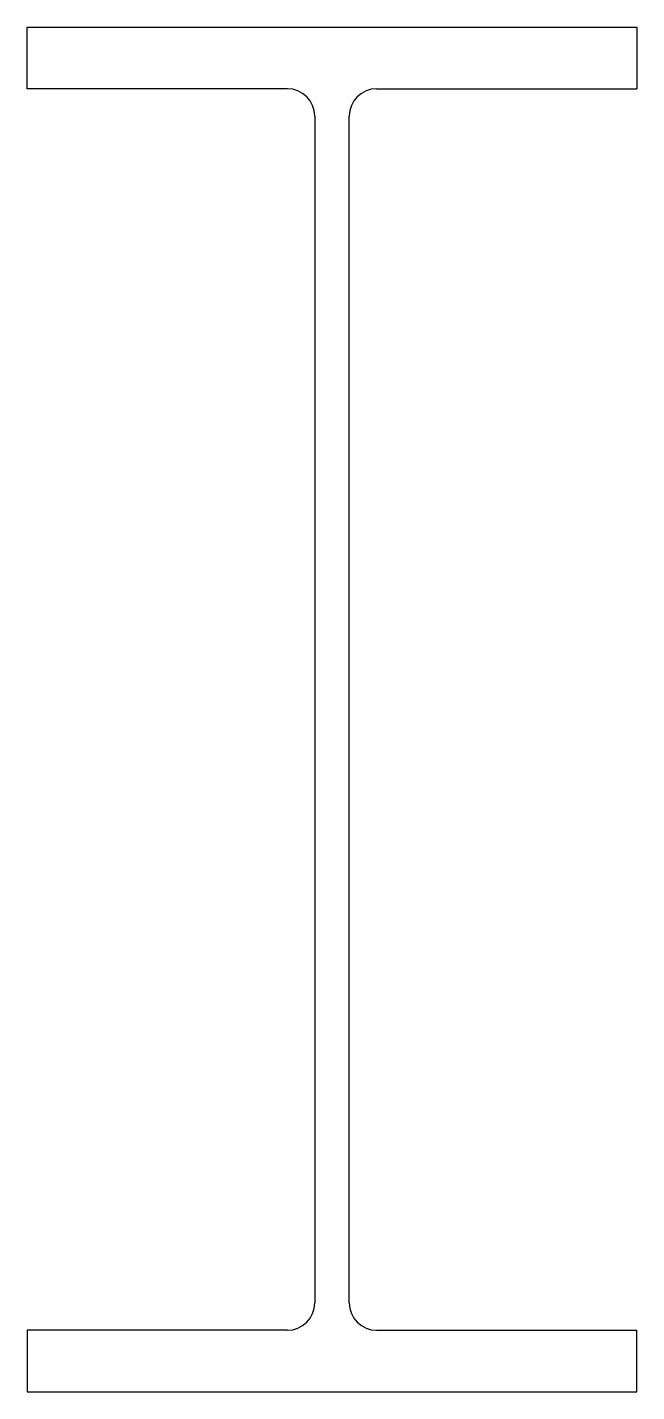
# Model space of a CAD drawing. Extents: x 0 to 423, y 0 to 948.
import ezdxf

# ---------------------------------------------------------------- set-up
doc = ezdxf.new("R2010")
doc.units = 0
doc.layers.get('0').update_dxf_attribs({"linetype": 'CONTINUOUS'})

msp = doc.modelspace()

# ---------------------------------------------------------------- linework, layer by layer
for p, q in [((0, 948), (423, 948)), ((0, 905.3), (0, 948)), ((423, 948), (423, 905.3)), ((180.5, 905.3), (0, 905.3)), ((242.5, 905.3), (423, 905.3)), ((199.5, 886.3), (199.5, 61.7)), ((223.5, 61.7), (223.5, 886.3)), ((180.5, 42.7), (0, 42.7)), ((0, 42.7), (0, 0)), ((242.5, 42.7), (423, 42.7)), ((423, 0), (423, 42.7)), ((0, 0), (423, 0))]:
    msp.add_line(p, q)
for centre, start, end in [((180.5, 886.3), 0, 90), ((242.5, 886.3), 90, 180), ((180.5, 61.7), 270, 0), ((242.5, 61.7), 180, 270)]:
    msp.add_arc(centre, 19, start, end)

doc.saveas('drawing.dxf')
